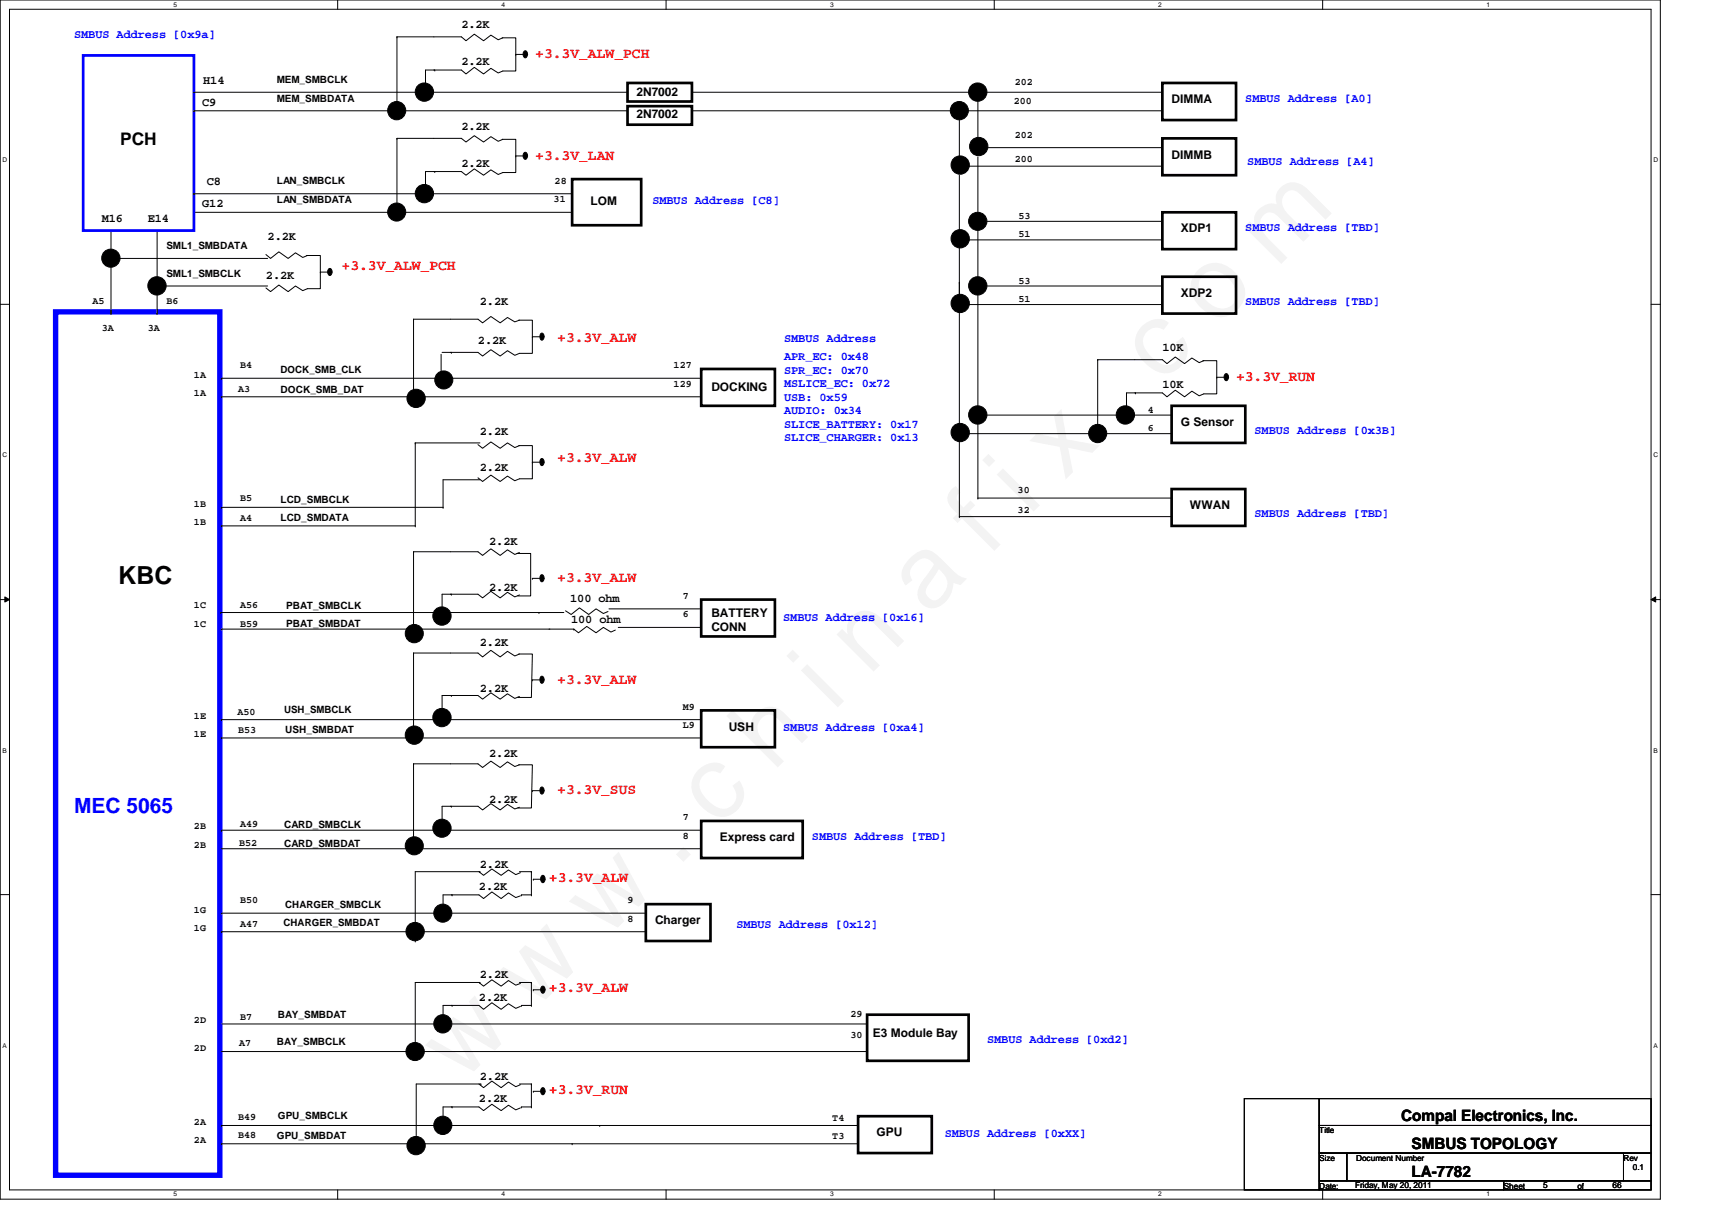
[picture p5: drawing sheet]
<svg xmlns="http://www.w3.org/2000/svg" width="297mm" height="210mm" viewBox="0 0 297 210" stroke-linecap="round" stroke-linejoin="round" font-family="sans-serif">
<defs><g id="words">
<text font-size="17.6" x="80.1" y="188" transform="rotate(-45 80.1 188)">w w w . c h i n a f i x . c o m</text>
<text font-size="4.3" x="20.5" y="101.3">KBC</text>
<text font-size="3.6" fill="#00f" x="12.9" y="141">MEC 5065</text>
<text font-size="3" x="20.9" y="25.1">PCH</text>
<g font-size="2.7">
<text x="243.1" y="194.4">Compal Electronics, Inc.</text>
<text x="244.9" y="199.4">SMBUS TOPOLOGY</text>
<text x="244.9" y="204.2">LA-7782</text>
</g>
<g font-size="2.5" fill="#f00">
<text x="92.9" y="10.1">+3.3V_ALW_PCH</text>
<text x="92.9" y="27.7">+3.3V_LAN</text>
<text x="59.3" y="46.9">+3.3V_ALW_PCH</text>
<text x="96.7" y="59.4">+3.3V_ALW</text>
<text x="214.5" y="66.1">+3.3V_RUN</text>
<text x="96.7" y="80.2">+3.3V_ALW</text>
<text x="96.7" y="101">+3.3V_ALW</text>
<text x="96.7" y="118.6">+3.3V_ALW</text>
<text x="96.7" y="137.8">+3.3V_SUS</text>
<text x="95.2" y="153">+3.3V_ALW</text>
<text x="95.2" y="172.2">+3.3V_ALW</text>
<text x="95.2" y="189.8">+3.3V_RUN</text>
</g>
<g font-size="2.1">
<text x="80" y="4.9">2.2K</text>
<text x="80" y="11.3">2.2K</text>
<text x="35.3" y="14.5">H14</text>
<text x="110.4" y="16.6">2N7002</text>
<text x="203.3" y="17.9">DIMMA</text>
<text x="35.1" y="18.3">C9</text>
<text x="80" y="22.5">2.2K</text>
<text x="110.4" y="20.5">2N7002</text>
<text x="80" y="28.9">2.2K</text>
<text x="203.3" y="27.5">DIMMB</text>
<text x="35.1" y="35.9">G12</text>
<text x="35.9" y="32.1">C8</text>
<text x="102.4" y="35.5">LOM</text>
<text x="17.6" y="38.5">M16</text>
<text x="25.7" y="38.5">E14</text>
<text x="46.4" y="41.7">2.2K</text>
<text x="204.9" y="40.3">XDP1</text>
<text x="46.1" y="48.4">2.2K</text>
<text x="83.3" y="52.9">2.2K</text>
<text x="204.9" y="51.5">XDP2</text>
<text x="82.9" y="59.6">2.2K</text>
<text x="201.7" y="60.9">10K</text>
<text x="123.4" y="67.9">DOCKING</text>
<text x="201.7" y="67.3">10K</text>
<text x="83.3" y="75.5">2.2K</text>
<text x="204.9" y="73.9">G Sensor</text>
<text x="83.3" y="81.7">2.2K</text>
<text x="206.5" y="88.3">WWAN</text>
<text x="84.9" y="94.5">2.2K</text>
<text x="84.9" y="102.5">2.2K</text>
<text x="98.9" y="104.4">100 ohm</text>
<text x="123.4" y="107.1">BATTERY</text>
<text x="83.3" y="112.1">2.2K</text>
<text x="99.1" y="108.1">100 ohm</text>
<text x="123.4" y="109.5">CONN</text>
<text x="83.3" y="120.1">2.2K</text>
<text x="84.9" y="131.3">2.2K</text>
<text x="126.4" y="126.7">USH</text>
<text x="84.9" y="139.3">2.2K</text>
<text x="124.9" y="145.9">Express card</text>
<text x="83.1" y="154.3">2.2K</text>
<text x="83.3" y="150.5">2.2K</text>
<text x="113.7" y="160.3">Charger</text>
<text x="83.1" y="173.6">2.2K</text>
<text x="83.3" y="169.7">2.2K</text>
<text x="151.4" y="179.9">E3 Module Bay</text>
<text x="83.1" y="191.2">2.2K</text>
<text x="83.3" y="187.3">2.2K</text>
<text x="152.1" y="197.1">GPU</text>
</g>
<g font-size="2.1" fill="#00f">
<text x="12.9" y="6.5">SMBUS Address [0x9a]</text>
<text x="216.1" y="17.7">SMBUS Address [A0]</text>
<text x="216.4" y="28.6">SMBUS Address [A4]</text>
<text x="113.2" y="35.3">SMBUS Address [C8]</text>
<text x="216.1" y="40.1">SMBUS Address [TBD]</text>
<text x="216.1" y="52.9">SMBUS Address [TBD]</text>
<text x="136.1" y="59.3">SMBUS Address</text>
<text x="136.1" y="62.5">APR_EC: 0x48</text>
<text x="136.1" y="64.9">SPR_EC: 0x70</text>
<text x="136.1" y="67.2">MSLICE_EC: 0x72</text>
<text x="136.1" y="69.5">USB: 0x59</text>
<text x="136.1" y="71.8">AUDIO: 0x34</text>
<text x="136.1" y="74.2">SLICE_BATTERY: 0x17</text>
<text x="136.1" y="76.5">SLICE_CHARGER: 0x13</text>
<text x="217.7" y="75.3">SMBUS Address [0x3B]</text>
<text x="217.7" y="89.7">SMBUS Address [TBD]</text>
<text x="135.9" y="107.7">SMBUS Address [0x16]</text>
<text x="135.9" y="126.8">SMBUS Address [0xa4]</text>
<text x="140.9" y="145.7">SMBUS Address [TBD]</text>
<text x="127.8" y="160.9">SMBUS Address [0x12]</text>
<text x="171.3" y="180.9">SMBUS Address [0xd2]</text>
<text x="163.9" y="197.2">SMBUS Address [0xXX]</text>
</g>
<g font-size="1.7">
<text x="48" y="17.6">MEM_SMBDATA</text>
<text x="48" y="14.4">MEM_SMBCLK</text>
<text x="175.9" y="18">200</text>
<text x="176.1" y="14.8">202</text>
<text x="176.1" y="23.9">202</text>
<text x="176.1" y="28.1">200</text>
<text x="48" y="32">LAN_SMBCLK</text>
<text x="48" y="35.2">LAN_SMBDATA</text>
<text x="96.1" y="35.1">31</text>
<text x="96.2" y="31.9">28</text>
<text x="176.7" y="38">53</text>
<text x="176.7" y="41.2">51</text>
<text x="28.9" y="43.2">SML1_SMBDATA</text>
<text x="16" y="52.7">A5</text>
<text x="28.9" y="48">SML1_SMBCLK</text>
<text x="28.9" y="52.7">B6</text>
<text x="176.7" y="49.2">53</text>
<text x="176.7" y="52.4">51</text>
<text x="17.6" y="57.5">3A</text>
<text x="25.7" y="57.5">3A</text>
<text x="33.7" y="65.5">1A</text>
<text x="41.7" y="63.9">B4</text>
<text x="48.7" y="64.7">DOCK_SMB_CLK</text>
<text x="116.9" y="63.9">127</text>
<text x="33.7" y="68.7">1A</text>
<text x="41.3" y="68.1">A3</text>
<text x="48.7" y="68.2">DOCK_SMB_DAT</text>
<text x="116.9" y="67.1">129</text>
<text x="199.1" y="71.6">4</text>
<text x="199.1" y="74.8">6</text>
<text x="33.7" y="87.9">1B</text>
<text x="41.7" y="87">B5</text>
<text x="48.7" y="87.2">LCD_SMBCLK</text>
<text x="176.6" y="89">32</text>
<text x="176.6" y="85.5">30</text>
<text x="33.7" y="91.1">1B</text>
<text x="41.7" y="90.3">A4</text>
<text x="48.7" y="90.4">LCD_SMDATA</text>
<text x="33.7" y="105.5">1C</text>
<text x="41.7" y="105.5">A56</text>
<text x="49.7" y="105.6">PBAT_SMBCLK</text>
<text x="118.4" y="103.9">7</text>
<text x="118.4" y="107.1">6</text>
<text x="33.7" y="108.7">1C</text>
<text x="41.7" y="108.7">B59</text>
<text x="49.7" y="108.8">PBAT_SMBDAT</text>
<text x="33.7" y="124.7">1E</text>
<text x="41.2" y="124.1">A50</text>
<text x="49.3" y="123.7">USH_SMBCLK</text>
<text x="118.4" y="123.1">M9</text>
<text x="33.7" y="127.9">1E</text>
<text x="41.3" y="127.1">B53</text>
<text x="49.5" y="127.1">USH_SMBDAT</text>
<text x="118.4" y="126.3">L9</text>
<text x="33.7" y="143.9">2B</text>
<text x="41.7" y="143.4">A49</text>
<text x="49.3" y="143.7">CARD_SMBCLK</text>
<text x="118.4" y="142.3">7</text>
<text x="33.7" y="147.1">2B</text>
<text x="41.5" y="146.8">B52</text>
<text x="49.3" y="146.9">CARD_SMBDAT</text>
<text x="118.4" y="145.5">8</text>
<text x="33.7" y="158.3">1G</text>
<text x="33.7" y="161.5">1G</text>
<text x="41.7" y="156.7">B50</text>
<text x="41.7" y="160.9">A47</text>
<text x="49.2" y="160.7">CHARGER_SMBDAT</text>
<text x="49.5" y="157.5">CHARGER_SMBCLK</text>
<text x="108.9" y="156.7">9</text>
<text x="108.9" y="159.9">8</text>
<text x="33.7" y="177.5">2D</text>
<text x="41.7" y="176.9">B7</text>
<text x="48.2" y="176.5">BAY_SMBDAT</text>
<text x="147.6" y="176.4">29</text>
<text x="33.7" y="182.3">2D</text>
<text x="41.5" y="181.5">A7</text>
<text x="48" y="181.3">BAY_SMBCLK</text>
<text x="147.6" y="180.1">30</text>
<text x="33.7" y="195.1">2A</text>
<text x="41.3" y="194.3">B49</text>
<text x="41.3" y="197.4">B48</text>
<text x="48" y="197.7">GPU_SMBDAT</text>
<text x="48.2" y="194.1">GPU_SMBCLK</text>
<text x="144.4" y="194.5">T4</text>
<text x="144.4" y="197.7">T3</text>
<text x="33.7" y="198.3">2A</text>
</g>
<g font-size="1.4">
<text x="228.9" y="196.6">Title</text>
<text x="228.9" y="201.4">Size</text>
<text x="235.3" y="201.4">Document Number</text>
<text x="281.7" y="201.4">Rev</text>
<text x="283.3" y="203">0.1</text>
<text x="228.9" y="206.2">Date:</text>
<text x="235.1" y="206">Friday, May 20, 2011</text>
<text x="260.9" y="206.2">Sheet</text>
<text x="267.8" y="206">5</text>
<text x="273.7" y="206.2">of</text>
<text x="279.8" y="206">66</text>
</g>
<g font-size="1.1">
<text x="30.1" y="1.1">5</text>
<text x="87" y="1.1">4</text>
<text x="144" y="1.1">3</text>
<text x="201" y="1.1">2</text>
<text x="257.9" y="1.1">1</text>
<text x=".5" y="28.2">D</text>
<text x="286.9" y="28.2">D</text>
<text x=".5" y="79.3">C</text>
<text x="286.9" y="79.3">C</text>
<text x=".5" y="130.6">B</text>
<text x="286.9" y="130.6">B</text>
<text x=".5" y="181.7">A</text>
<text x="286.9" y="181.7">A</text>
<text x="30.1" y="207.6">5</text>
<text x="87" y="207.6">4</text>
<text x="144" y="207.6">3</text>
<text x="201" y="207.6">2</text>
<text x="257.9" y="207.6">1</text>
</g>
</g></defs>
<path d="M0 0h288.1v208h-288.1zM1.6 1.6h284.9v204.8h-284.9z" fill="none" stroke="#000" stroke-width=".17"/>
<g fill="#fff">
<path d="M30.1 .2h.6v1.2h-.6z"/>
<path d="M30.1 206.6h.6v1.2h-.6z"/>
</g>
<path d="M58.6 0v1.6M58.6 206.4v1.6" fill="none" stroke="#000" stroke-width=".17"/>
<g fill="#fff">
<path d="M87 .2h.6v1.2h-.6z"/>
<path d="M87 206.6h.6v1.2h-.6z"/>
</g>
<path d="M115.6 0v1.6M115.6 206.4v1.6" fill="none" stroke="#000" stroke-width=".17"/>
<g fill="#fff">
<path d="M144 .2h.6v1.2h-.6z"/>
<path d="M144 206.6h.6v1.2h-.6z"/>
</g>
<path d="M172.5 0v1.6M172.5 206.4v1.6" fill="none" stroke="#000" stroke-width=".17"/>
<g fill="#fff">
<path d="M201 .2h.5v1.2h-.5z"/>
<path d="M201 206.6h.5v1.2h-.5z"/>
</g>
<path d="M229.5 0v1.6M229.5 206.4v1.6" fill="none" stroke="#000" stroke-width=".17"/>
<g fill="#fff">
<path d="M257.9 .2h.6v1.2h-.6z"/>
<path d="M257.9 206.6h.6v1.2h-.6z"/>
<path d="M.5 27.2h.7v1.2h-.7z"/>
<path d="M286.9 27.2h.8v1.2h-.8z"/>
<path d="M.5 78.4h.7v1.1h-.7z"/>
<path d="M286.9 78.4h.8v1.1h-.8z"/>
</g>
<path d="M0 52.8h1.6M286.5 52.8h1.6" fill="none" stroke="#000" stroke-width=".17"/>
<g fill="#fff">
<path d="M.5 129.6h.7v1.2h-.7z"/>
<path d="M286.9 129.6h.7v1.2h-.7z"/>
</g>
<path d="M0 104h1.6M.8 103.5l.8 .5-.8 .4zM286.5 104l.8-.5v.9zM286.5 104h1.6" fill="none" stroke="#000" stroke-width=".17"/>
<path d="M.8 103.5l.8 .5-.8 .4zM286.5 104l.8-.5v.9z" fill="#000"/>
<g fill="#fff">
<path d="M.5 180.8h.7v1.1h-.7z"/>
<path d="M286.9 180.8h.7v1.1h-.7z"/>
</g>
<g fill="none" stroke="#000" stroke-width=".17">
<path d="M33.7 16h.1M33.7 19.2h.1M33.7 16h75.2M33.7 19.2h75.2M68.9 6.4h.1M68.9 19.2h.1M68.9 6.4h11.1l.9 .7 1.4-1.2 1.6 1.2 1.3-1 1.2 .8 .8-.3M68.9 6.4v12.8M73.8 15.2h.1M75.4 12.1h.1M87.1 6.6h2.4v5.7h-2.3l-.8 .4-1.2-.8-1.3 .9-1.6-1.1-1.4 1.1-.9-.7h-6.2v3.1M89.5 9.4h.1"/>
<path d="M89.5 9.4h2.1M90.9 8.9l.2-.1a.68 .68 0 0 1 .4 .6 .68 .68 0 0 1-.4 .6 .71 .71 0 0 1-.2-1.1zM120.1 16h81.6M120.1 19.2h81.6M166.5 19.2v10.3M169.7 15.8v10.3M201.7 16h.1M201.7 19.2h.1M33.7 36.8h.1M33.7 33.6h.1M33.7 36.8h65.6M33.7 33.6h65.6"/>
<path d="M68.9 24h11.1l.9 .6 1.4-1.1 1.6 1.1 1.3-.9 1.2 .8 .8-.3M68.9 24h.1M68.9 24v12.8M166.5 28.8h35.2M169.7 25.6h32M171.3 38.4h30.4M19.3 54.4h.1M19.3 44.8h.1M19.3 40v14.4M19.3 44.8h27.1M27.3 54.4h.1M27.3 49.6h.1"/>
<path d="M27.3 40v14.4M27.3 49.6h19.1M46.1 44.2l.8 .6 1.5-1.1 1.6 1.1 1.3-.9 1.2 .8 .8-.4M53.2 44.3h2.4v5.8h-2.3l-.8 .3-1.2-.8-1.3 1-1.6-1.2-1.5 1.2-.8-.6M55.6 47.2h.1M55.6 47.2h2.1M57 46.6h.2a.68 .68 0 0 1 .4 .6 .68 .68 0 0 1-.4 .6 .71 .71 0 0 1-.2-1.2zM166.5 52.8h35.2M168.1 41.6h33.6M169.7 49.6h32M38.4 65.6h.1M38.4 68.8h.1"/>
<path d="M38.4 65.6h83.3M38.4 68.8h83.3M166.5 75.2h36.8M169.7 72h33.6M38.4 88h.1M38.4 91.2h.1M38.4 88h38.5M38.4 91.2h33.6M166.5 89.6h36.8M169.7 86.4h33.6M38.3 106.3h.1M38.3 106.3h55.2"/>
<path d="M38.4 109.1h.1M38.4 109.1h57M38.4 124.8h.1M38.4 128h.1M38.4 124.8h83.3M38.4 128h83.3M0 155.2h1.6M38.4 158.4h.1M38.4 144h.1M38.4 158.4h73.7M38.4 147.2h83.3M38.4 144h83.3"/>
<path d="M286.5 155.2h1.6M38.4 161.6h.1M38.4 161.6h73.7M38.4 177.6h112M38.4 195.2h.1M38.4 198.4h.1M38.4 182.4h112M38.4 195.2h110.5M38.4 198.4h110.5M72.2 199.2h.1M72.2 188v11.2M76.9 195.1h.1"/>
<path d="M76.9 192v3.1M99.3 198.4h.1M104.1 195.2h.1M215.9 190.6h13v15.8h-13zM228.9 190.6h57.6v4.6h-57.6zM228.9 195.2h57.6v4.8h-57.6zM228.9 200h4.8v4.9h-4.8zM228.9 204.9h32v1.5h-32zM233.7 200h48v4.9h-48zM260.9 204.9h25.6v1.5h-25.6zM281.7 200h4.8v4.9h-4.8z"/>
<circle cx="68.8" cy="19.2" r="1.58"/>
<circle cx="73.6" cy="16" r="1.6"/>
<circle cx="166.4" cy="19.2" r="1.58"/>
<circle cx="169.6" cy="16" r="1.6"/>
<circle cx="68.8" cy="36.8" r="1.57"/>
<circle cx="169.8" cy="25.4" r="1.6"/>
<circle cx="19.2" cy="44.8" r="1.58"/>
<circle cx="27.2" cy="49.6" r="1.6"/>
<circle cx="72.2" cy="198.7" r="1.6"/>
<circle cx="76.8" cy="195.2" r="1.58"/>
</g>
<path d="M9.6 54.1h28.5v149.8h-28.5z" fill="none" stroke="#00f" stroke-width=".93"/>
<g fill="#000">
<path d="M90.9 8.9l.2-.1a.68 .68 0 0 1 .4 .6 .68 .68 0 0 1-.4 .6 .71 .71 0 0 1-.2-1.1z" fill-rule="evenodd"/>
<path d="M57 46.6h.2a.68 .68 0 0 1 .4 .6 .68 .68 0 0 1-.4 .6 .71 .71 0 0 1-.2-1.2z" fill-rule="evenodd"/>
<circle cx="68.8" cy="19.2" r="1.58"/>
<circle cx="73.6" cy="16" r="1.6"/>
<circle cx="166.4" cy="19.2" r="1.58"/>
<circle cx="169.6" cy="16" r="1.6"/>
<circle cx="68.8" cy="36.8" r="1.57"/>
<circle cx="169.8" cy="25.4" r="1.6"/>
<circle cx="19.2" cy="44.8" r="1.58"/>
<circle cx="27.2" cy="49.6" r="1.6"/>
<circle cx="72.2" cy="198.7" r="1.6"/>
<circle cx="76.8" cy="195.2" r="1.58"/>
</g>
<path d="M14.4 9.6h19.3v30.4h-19.3z" fill="none" stroke="#00f" stroke-width=".47"/>
<path d="M108.9 14.4h11.2v3.2h-11.2zM108.9 18.4h11.2v3.2h-11.2zM201.7 14.4h12.8v6.4h-12.8zM201.7 24h12.8v6.4h-12.8zM148.9 193.6h12.8v6.4h-12.8z" fill="none" stroke="#000" stroke-width=".47"/>
<use href="#words"/>
</svg>
